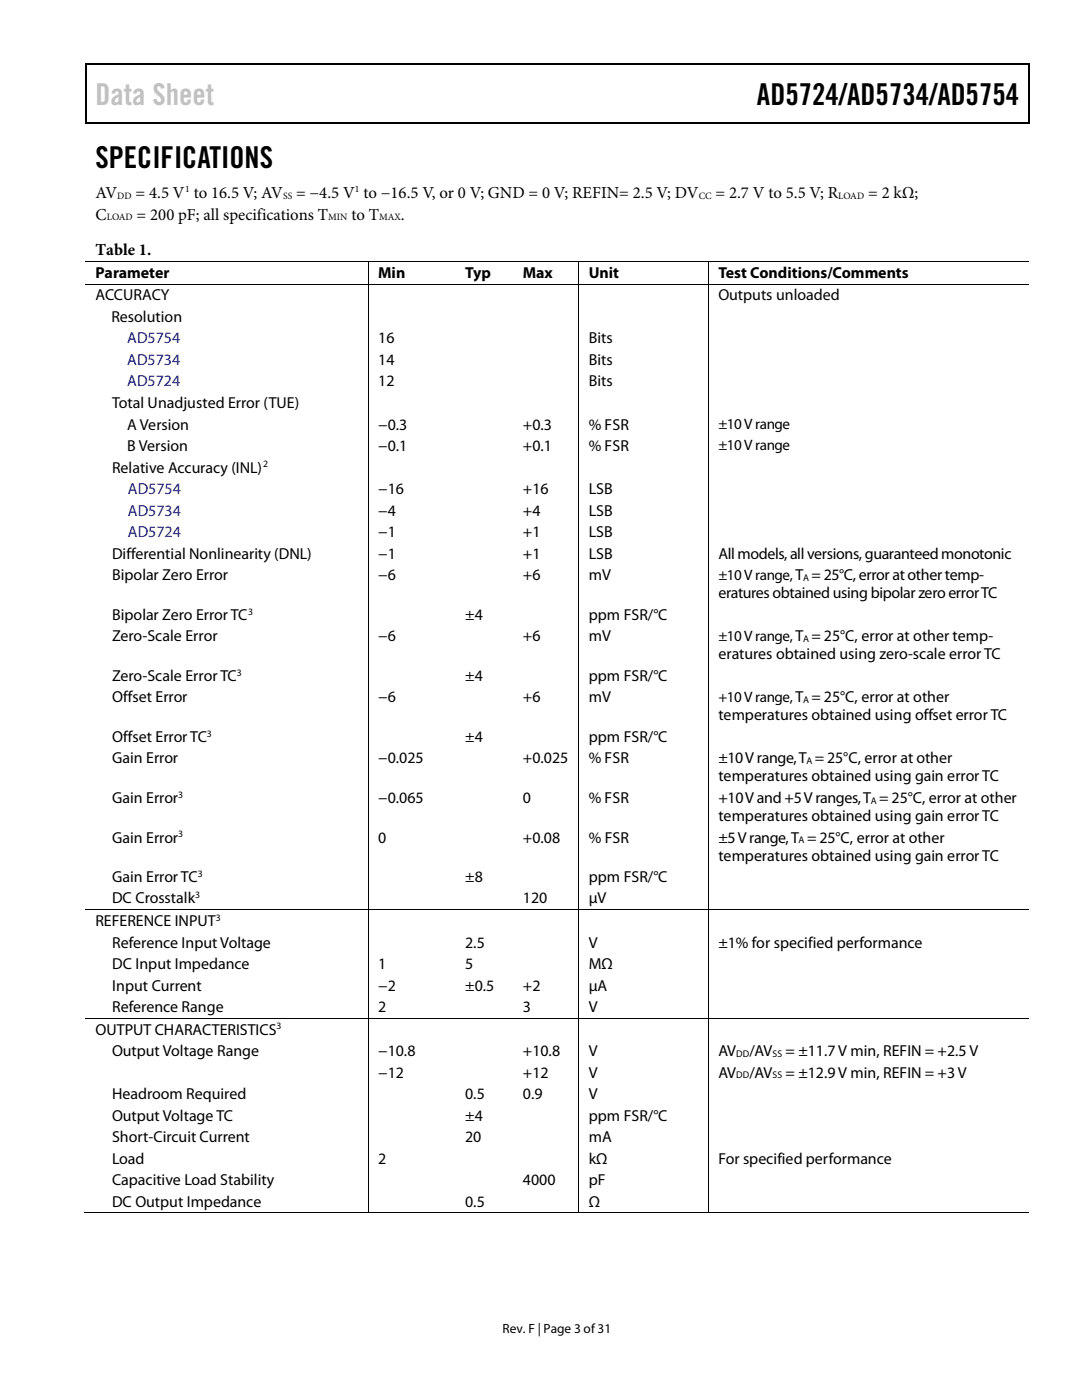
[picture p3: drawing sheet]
<svg xmlns="http://www.w3.org/2000/svg" width="216mm" height="279mm" viewBox="0 0 216 279" stroke-linecap="round" stroke-linejoin="round" font-family="sans-serif">
<defs><g id="words">
<text font-size="6" fill="#c1c1c1" x="19" y="20.9">Data Sheet</text>
<g font-size="6">
<text x="151" y="20.9">AD5724/AD5734/AD5754</text>
<text x="19" y="33.6">SPECIFICATIONS</text>
</g>
<g font-size="3.3">
<text x="19" y="39.5">AV</text>
<text x="27.1" y="39.5">= 4.5 V to 16.5 V; AV</text>
<text x="59.1" y="39.5">= −4.5 V to −16.5 V, or 0 V; GND = 0 V; REFIN= 2.5 V; DV</text>
<text x="142.8" y="39.5">= 2.7 V to 5.5 V; R</text>
<text x="173.2" y="39.5">= 2 kΩ;</text>
<text x="19.1" y="43.8">C</text>
<text x="27.3" y="43.8">= 200 pF; all specifications T</text>
<text x="70.1" y="43.8">to T</text>
<text x="80" y="43.8">.</text>
<text x="19" y="50.9">Table 1.</text>
</g>
<g font-size="3.2">
<text x="19" y="55.5">Parameter</text>
<text x="19" y="59.9">ACCURACY</text>
<text x="75.5" y="55.5">Min</text>
<text x="92.8" y="55.5">Typ</text>
<text x="104.3" y="55.5">Max</text>
<text x="117.5" y="55.5">Unit</text>
<text x="143.3" y="55.5">Test Conditions/Comments</text>
<text x="143.3" y="59.9">Outputs unloaded</text>
<text x="22.2" y="64.3">Resolution</text>
<text x="75.5" y="68.5">16</text>
<text x="117.5" y="68.5">Bits</text>
<text x="75.5" y="72.9">14</text>
<text x="75.5" y="77.1">12</text>
<text x="117.5" y="72.9">Bits</text>
<text x="117.5" y="77.1">Bits</text>
<text x="22.4" y="81.4">Total Unadjusted Error (TUE)</text>
<text x="25.4" y="85.7">A Version</text>
<text x="75.5" y="85.7">−0.3</text>
<text x="104.4" y="85.7">+0.3</text>
<text x="117.5" y="85.7">% FSR</text>
<text x="22.4" y="94.3">Relative Accuracy (INL)</text>
<text x="25.4" y="90">B Version</text>
<text x="75.5" y="90">−0.1</text>
<text x="104.4" y="90">+0.1</text>
<text x="117.5" y="90">% FSR</text>
<text x="75.5" y="98.6">−16</text>
<text x="104.4" y="98.6">+16</text>
<text x="117.5" y="98.6">LSB</text>
<text x="75.5" y="102.9">−4</text>
<text x="75.5" y="107.2">−1</text>
<text x="104.4" y="102.9">+4</text>
<text x="104.4" y="107.2">+1</text>
<text x="117.5" y="102.9">LSB</text>
<text x="117.5" y="107.2">LSB</text>
<text x="22.4" y="111.5">Differential Nonlinearity (DNL)</text>
<text x="75.5" y="111.5">−1</text>
<text x="104.4" y="111.5">+1</text>
<text x="117.5" y="111.5">LSB</text>
<text x="143.3" y="111.5">All models, all versions, guaranteed monotonic</text>
<text x="22.4" y="115.8">Bipolar Zero Error</text>
<text x="75.5" y="115.8">−6</text>
<text x="104.4" y="115.8">+6</text>
<text x="117.5" y="115.8">mV</text>
<text x="143.3" y="119.4">eratures obtained using bipolar zero error TC</text>
<text x="22.4" y="123.7">Bipolar Zero Error TC</text>
<text x="92.8" y="123.7">±4</text>
<text x="117.5" y="123.7">ppm FSR/°C</text>
<text x="22.4" y="128">Zero-Scale Error</text>
<text x="75.5" y="128">−6</text>
<text x="104.4" y="128">+6</text>
<text x="117.5" y="128">mV</text>
<text x="143.3" y="131.6">eratures obtained using zero-scale error TC</text>
<text x="22.4" y="135.9">Zero-Scale Error TC</text>
<text x="92.8" y="135.9">±4</text>
<text x="117.5" y="135.9">ppm FSR/°C</text>
<text x="22.4" y="140.2">Offset Error</text>
<text x="75.5" y="140.2">−6</text>
<text x="104.4" y="140.2">+6</text>
<text x="117.5" y="140.2">mV</text>
<text x="143.3" y="143.8">temperatures obtained using offset error TC</text>
<text x="22.4" y="148.1">Offset Error TC</text>
<text x="92.8" y="148.1">±4</text>
<text x="117.5" y="148.1">ppm FSR/°C</text>
<text x="22.4" y="152.4">Gain Error</text>
<text x="75.5" y="152.4">−0.025</text>
<text x="104.4" y="152.4">+0.025</text>
<text x="117.5" y="152.4">% FSR</text>
<text x="143.3" y="152.4">±10 V range, T = 25°C, error at other</text>
<text x="143.3" y="156">temperatures obtained using gain error TC</text>
<text x="22.4" y="160.2">Gain Error</text>
<text x="75.5" y="160.2">−0.065</text>
<text x="104.4" y="160.2">0</text>
<text x="117.5" y="160.2">% FSR</text>
<text x="143.3" y="160.2">+10 V and +5 V ranges, T = 25°C, error at other</text>
<text x="143.3" y="163.8">temperatures obtained using gain error TC</text>
<text x="22.4" y="168.1">Gain Error</text>
<text x="75.5" y="168.1">0</text>
<text x="104.4" y="168.1">+0.08</text>
<text x="117.5" y="168.1">% FSR</text>
<text x="143.3" y="171.7">temperatures obtained using gain error TC</text>
<text x="143.3" y="168.1">±5 V range, T = 25°C, error at other</text>
<text x="22.4" y="176">Gain Error TC</text>
<text x="92.8" y="176">±8</text>
<text x="117.5" y="176">ppm FSR/°C</text>
<text x="19" y="184.8">REFERENCE INPUT</text>
<text x="22.4" y="180.3">DC Crosstalk</text>
<text x="104.4" y="180.3">120</text>
<text x="117.5" y="180.3">µV</text>
<text x="22.4" y="189.1">Reference Input Voltage</text>
<text x="92.8" y="189.1">2.5</text>
<text x="117.5" y="189.1">V</text>
<text x="143.3" y="189.1">±1% for specified performance</text>
<text x="22.4" y="193.4">DC Input Impedance</text>
<text x="22.4" y="197.7">Input Current</text>
<text x="75.5" y="197.7">−2</text>
<text x="75.5" y="193.4">1</text>
<text x="92.8" y="193.4">5</text>
<text x="92.8" y="197.7">±0.5</text>
<text x="104.4" y="197.7">+2</text>
<text x="117.5" y="193.4">MΩ</text>
<text x="117.5" y="197.7">µA</text>
<text x="22.4" y="202">Reference Range</text>
<text x="75.5" y="202">2</text>
<text x="104.4" y="202">3</text>
<text x="117.5" y="202">V</text>
<text x="19" y="206.5">OUTPUT CHARACTERISTICS</text>
<text x="22.4" y="210.7">Output Voltage Range</text>
<text x="75.5" y="210.7">−10.8</text>
<text x="75.5" y="215.1">−12</text>
<text x="104.4" y="210.7">+10.8</text>
<text x="104.4" y="215.1">+12</text>
<text x="117.5" y="210.7">V</text>
<text x="117.5" y="215.1">V</text>
<text x="143.3" y="210.7">AV</text>
<text x="143.3" y="215.1">AV</text>
<text x="149.5" y="210.7">/AV</text>
<text x="149.5" y="215.1">/AV</text>
<text x="156.7" y="210.7">= ±11.7 V min, REFIN = +2.5 V</text>
<text x="156.7" y="215.1">= ±12.9 V min, REFIN = +3 V</text>
<text x="22.4" y="219.3">Headroom Required</text>
<text x="92.8" y="219.3">0.5</text>
<text x="104.4" y="219.3">0.9</text>
<text x="117.5" y="219.3">V</text>
<text x="22.4" y="223.6">Output Voltage TC</text>
<text x="22.4" y="227.9">Short-Circuit Current</text>
<text x="92.8" y="223.6">±4</text>
<text x="92.8" y="227.9">20</text>
<text x="117.5" y="223.6">ppm FSR/°C</text>
<text x="117.5" y="227.9">mA</text>
<text x="22.4" y="232.2">Load</text>
<text x="75.5" y="232.2">2</text>
<text x="117.5" y="232.2">kΩ</text>
<text x="143.3" y="232.2">For specified performance</text>
<text x="22.4" y="236.5">Capacitive Load Stability</text>
<text x="104.4" y="236.5">4000</text>
<text x="117.5" y="236.5">pF</text>
<text x="22.4" y="240.8">DC Output Impedance</text>
<text x="92.8" y="240.8">0.5</text>
<text x="117.5" y="240.8">Ω</text>
</g>
<g font-size="3.2" fill="#00f">
<text x="25.4" y="68.5">AD5754</text>
<text x="25.4" y="72.9">AD5734</text>
<text x="25.4" y="77.1">AD5724</text>
<text x="25.5" y="98.6">AD5754</text>
<text x="25.5" y="102.9">AD5734</text>
<text x="25.5" y="107.2">AD5724</text>
</g>
<g font-size="3">
<text x="143.3" y="85.6">±10 V range</text>
<text x="143.3" y="89.9">±10 V range</text>
<text x="143.3" y="115.8">±10 V range,T = 25°C, error at other temp-</text>
<text x="143.3" y="128">±10 V range,T = 25°C, error at other temp-</text>
<text x="143.3" y="140.2">+10 V range,T = 25°C, error at other</text>
</g>
<text font-size="2.7" x="100.3" y="266">Rev. F | Page 3 of31</text>
<g font-size="1.9">
<text x="23.4" y="39.7">DD</text>
<text x="37" y="38.3">1</text>
<text x="56.5" y="39.7">SS</text>
<text x="70.8" y="38.3">1</text>
<text x="139.4" y="39.7">CC</text>
<text x="167.3" y="39.7">LOAD</text>
<text x="21.3" y="44">LOAD</text>
<text x="65.5" y="44">MIN</text>
<text x="75.6" y="44">MAX</text>
<text x="52.5" y="93.3">2</text>
<text x="160.2" y="116">A</text>
<text x="49.5" y="122.6">3</text>
<text x="160.2" y="128.1">A</text>
<text x="47.3" y="134.8">3</text>
<text x="160.2" y="140.3">A</text>
<text x="41.3" y="147">3</text>
<text x="160.9" y="152.5">A</text>
<text x="35.6" y="159.2">3</text>
<text x="173.7" y="160.4">A</text>
<text x="35.6" y="167.1">3</text>
<text x="159.3" y="168.3">A</text>
<text x="38.9" y="179.2">3</text>
<text x="39.5" y="175">3</text>
<text x="43.1" y="183.7">3</text>
<text x="55.2" y="205.4">3</text>
<text x="146.9" y="210.9">DD</text>
<text x="146.9" y="215.2">DD</text>
<text x="154.1" y="210.9">SS</text>
<text x="154.1" y="215.2">SS</text>
</g>
</g></defs>
<g fill="#000">
<path d="M17 12.7h.3v1h-.3zM17 12.7h.3v.3h-.3zM82.7 12.7h.2v.3h-.2zM205.2 12.7h.2v1h-.2zM205.2 12.7h.2v.3h-.2zM17 24.4h.3v.2h-.3zM82.4 24.4h.3v.2h-.3zM205.2 24.4h.2v.2h-.2zM73.4 52.1h.1v.2h-.1zM73.4 56.6h.1v.2h-.1zM90.8 52.1h.2v.2h-.2zM90.8 56.6h.2v.2h-.2z"/>
<path d="M102.3 52.1h.2v.2h-.2zM102.3 56.6h.2v.2h-.2zM115.4 52.1h.1v.2h-.1zM115.4 56.6h.1v.2h-.1zM141.2 52.1h.2v.2h-.2zM141.2 56.6h.2v.2h-.2zM73.4 181.5h.1v.2h-.1zM90.8 181.5h.2v.2h-.2zM102.3 181.5h.2v.2h-.2zM115.4 181.5h.1v.2h-.1zM141.2 181.5h.2v.2h-.2zM73.4 203.2h.1v.1h-.1z"/>
<path d="M90.8 203.2h.2v.1h-.2zM102.3 203.2h.2v.1h-.2zM115.4 203.2h.1v.1h-.1zM141.2 203.2h.2v.1h-.2zM73.4 242h.1v.1h-.1zM90.6 242h.1v.1h-.1zM102.1 242h.1v.1h-.1zM115.4 242h.1v.1h-.1zM141.2 242h.2v.1h-.2z"/>
</g>
<path d="M17.1 13.7v10.7M17.3 12.8h65.4M82.9 12.8h122.3M205.3 13.7v10.7M17.3 24.5h187.9" fill="none" stroke="#000" stroke-width=".25"/>
<g fill="none" stroke="#000" stroke-width=".2">
<path d="M17 52.2h56.4M17 56.7h56.4M73.4 52.3v4.3M73.4 56.8v124.7M73.5 52.2h17.3M73.5 56.7h17.3M91 52.2h11.3M91 56.7h11.3M102.5 52.2h12.9M102.5 56.7h12.9M115.4 52.3v4.3M115.4 56.8v124.7"/>
<path d="M115.5 52.2h25.7M115.5 56.7h25.7M141.3 52.3v4.3M141.3 56.8v124.7M141.4 52.2h63.8M141.4 56.7h63.8M17 181.6h56.4M73.4 181.7v21.5M73.5 181.6h17.3M91 181.6h11.3M102.5 181.6h12.9M115.4 181.7v21.5"/>
<path d="M115.5 181.6h25.7M141.3 181.7v21.5M141.4 181.6h63.8M17 203.2h56.4M73.4 203.3v38.7M73.5 203.2h17.3M91 203.2h11.3M102.5 203.2h12.9M115.4 203.3v38.7M115.5 203.2h25.7M141.3 203.3v38.7M141.4 203.2h63.8"/>
<path d="M16.8 242.1h56.6M73.5 242.1h41.9M115.5 242.1h25.7M141.4 242.1h63.8"/>
</g>
<use href="#words"/>
</svg>
